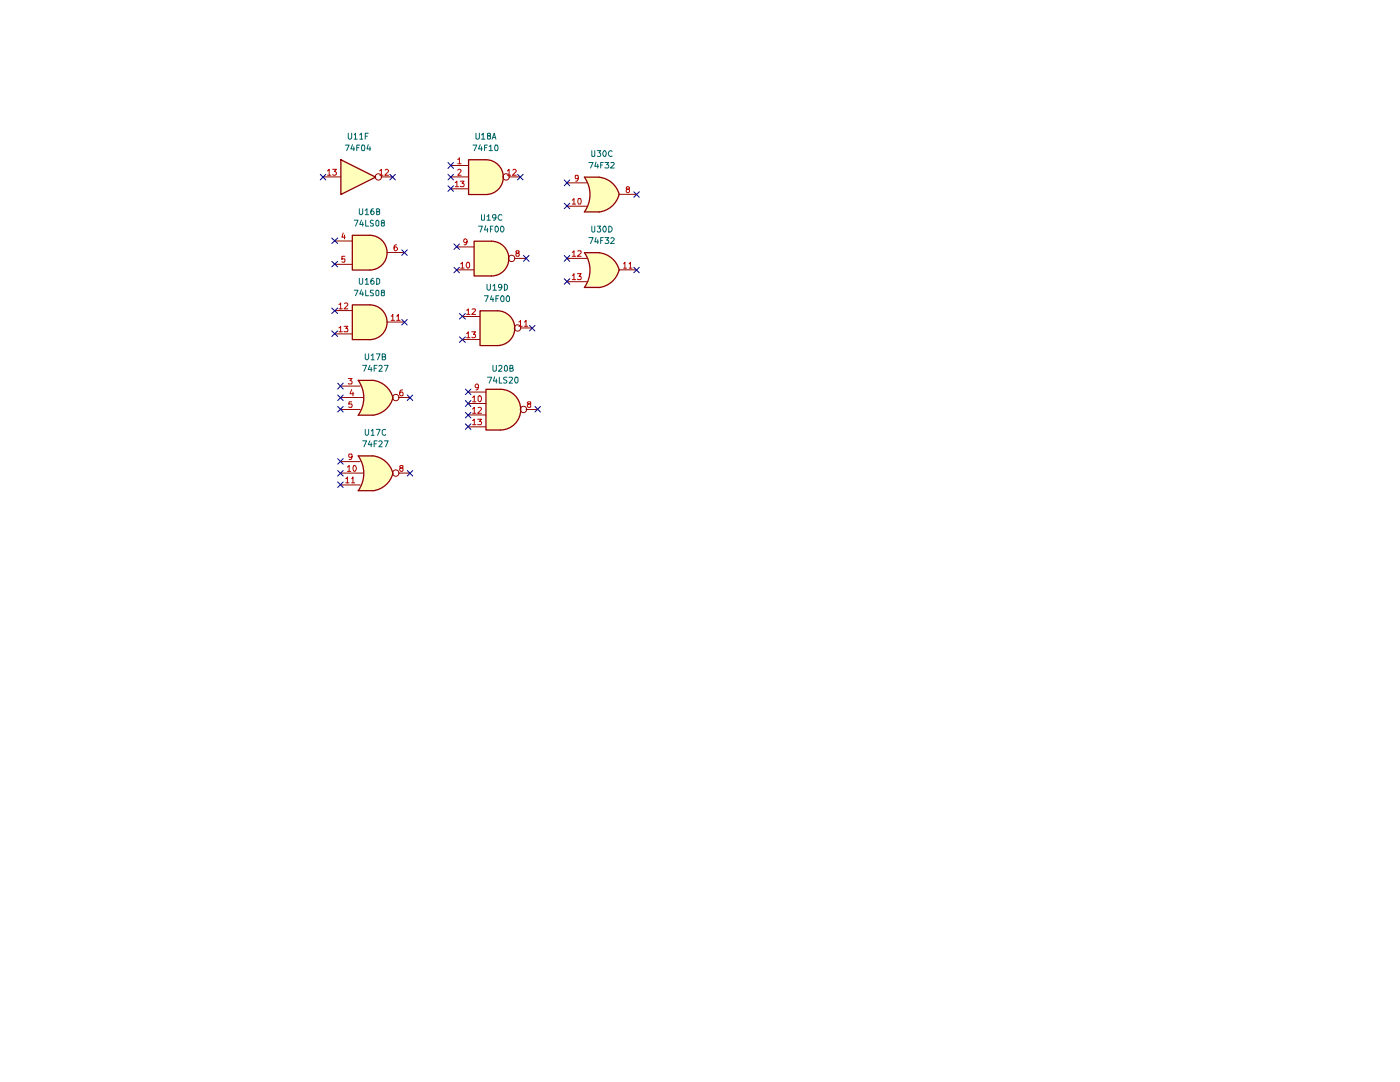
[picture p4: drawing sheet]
<svg xmlns="http://www.w3.org/2000/svg" width="279mm" height="216mm" viewBox="0 0 279 216" stroke-linecap="round" stroke-linejoin="round" font-family="sans-serif">
<g fill="#ffb">
<path d="M73.8 60.8a3.5 3.5 0 0 1 3.5 3.5 3.5 3.5 0 0 1-3.5 3.5z"/>
<path d="M70.3 60.8h3.5v7h-3.5z"/>
<path d="M73.9 78.2l4.5 1.2a4.7 4.7 0 0 1-4 3.5z"/>
<path d="M71.5 75.9h2.9v6.9h-2.9a6 6 0 0 0 0-6.9z"/>
<path d="M74.4 75.9a4.7 4.7 0 0 1 4 3.5l-4.5 1.2z"/>
<path d="M97 31.9a3.5 3.5 0 0 1 3.5 3.4 3.5 3.5 0 0 1-3.5 3.5z"/>
<path d="M93.5 31.9h3.5v6.9h-3.5z"/>
<path d="M98.1 48.1a3.5 3.5 0 0 1 3.5 3.5 3.5 3.5 0 0 1-3.5 3.5z"/>
<path d="M94.6 48.1h3.5v7h-3.5z"/>
<path d="M73.9 93.3l4.5 1.2a4.7 4.7 0 0 1-4 3.4z"/>
<path d="M71.5 91h2.9v6.9h-2.9a6 6 0 0 0 0-6.9z"/>
<path d="M74.4 91a4.7 4.7 0 0 1 4 3.4l-4.5 1.2z"/>
<path d="M99.3 62a3.5 3.5 0 0 1 3.4 3.5 3.5 3.5 0 0 1-3.4 3.5z"/>
<path d="M95.8 62h3.5v7h-3.5z"/>
<path d="M99.9 77.7a4.1 4.1 0 0 1 4 4 4.1 4.1 0 0 1-4 4.1z"/>
<path d="M97 77.7h2.9v8.1h-2.9z"/>
<path d="M68 31.9l7 3.4-7 3.5z"/>
<path d="M73.8 46.9a3.5 3.5 0 0 1 3.5 3.5 3.5 3.5 0 0 1-3.5 3.5z"/>
<path d="M70.3 46.9h3.5v7h-3.5z"/>
<path d="M119 37.6l4.5 1.3a4.7 4.7 0 0 1-4 3.4z"/>
<path d="M116.6 35.3h3v7h-3a6 6 0 0 0 0-7z"/>
<path d="M119.6 35.4a4.7 4.7 0 0 1 4 3.4l-4.5 1.2z"/>
<path d="M119 52.7l4.5 1.2a4.7 4.7 0 0 1-4 3.5z"/>
<path d="M116.6 50.4h3v7h-3a6 6 0 0 0 0-7z"/>
<path d="M119.6 50.4a4.7 4.7 0 0 1 4 3.5l-4.5 1.2z"/>
</g>
<g fill="none" stroke="#910000" stroke-width=".25">
<path d="M68 31.9l7 3.4-7 3.5zM93.5 31.9h3.5a3.5 3.5 0 0 1 3.5 3.4 3.5 3.5 0 0 1-3.5 3.5h-3.5zM116.6 35.3h3M116.6 35.4a5.9 5.9 0 0 1 0 6.9M119.6 35.4a4.7 4.7 0 0 1 4 3.4M123.5 38.9a4.7 4.7 0 0 1-4 3.4M70.3 46.9h3.5a3.5 3.5 0 0 1 3.5 3.5 3.5 3.5 0 0 1-3.5 3.5h-3.5zM94.6 48.1h3.5a3.5 3.5 0 0 1 3.5 3.5 3.5 3.5 0 0 1-3.5 3.5h-3.5zM116.6 42.3h3M116.6 57.4h3M116.6 50.4h3M116.6 50.4a5.9 5.9 0 0 1 0 6.9"/>
<path d="M119.6 50.4a4.7 4.7 0 0 1 4 3.5M123.5 53.9a4.7 4.7 0 0 1-4 3.5M70.3 60.8h3.5a3.5 3.5 0 0 1 3.5 3.5 3.5 3.5 0 0 1-3.5 3.5h-3.5zM78.4 79.4a4.7 4.7 0 0 1-4 3.5M78.4 79.4a4.6 4.6 0 0 0-4-3.5h-2.9a6 6 0 0 1 0 7M95.8 62h3.5a3.5 3.5 0 0 1 3.4 3.5 3.5 3.5 0 0 1-3.4 3.5h-3.5zM97 77.7h2.9a4.1 4.1 0 0 1 4 4 4.1 4.1 0 0 1-4 4.1h-2.9zM71.5 82.8h2.9M71.5 97.9h2.9M78.4 94.5a4.7 4.7 0 0 1-4 3.4M78.4 94.4a4.6 4.6 0 0 0-4-3.4l-2.9-.1a6 6 0 0 1 0 7"/>
</g>
<g fill="none" stroke="#910000" stroke-width=".2">
<path d="M64.5 35.3h3.5M76 35.3h2.4M90 33h3.5M90 35.3h3.5M90 37.7h3.5M101.5 35.3h2.4M113.1 36.5h4M123.5 38.8h3.5M66.8 48.1h3.5M66.8 52.7h3.5M77.2 50.4h3.5M91.1 53.8h3.5"/>
<path d="M91.1 49.3h3.5M102.7 51.6h2.3M113.1 51.6h4M113.1 41.1h4M113.1 56.2h4M123.5 53.8h3.5M66.8 62h3.5M66.8 66.6h3.5M68 77h3.9M68 79.3h4.5M77.2 64.3h3.5M79.5 79.3h2.4"/>
<path d="M92.3 63.2h3.5M92.3 67.7h3.5M93.5 78.2h3.4M103.9 65.4h2.3M68 81.7h3.9M68 94.4h4.5M68 96.8h3.9M68 92.1h3.9M79.5 94.4h2.4M93.5 80.5h3.4M93.5 82.8h3.4M93.5 85.2h3.4"/>
<path d="M105 81.7h2.4"/>
<circle cx="75.5" cy="35.3" r=".64"/>
<circle cx="101" cy="35.3" r=".64"/>
<circle cx="102.1" cy="51.6" r=".64"/>
<circle cx="79" cy="79.3" r=".64"/>
<circle cx="103.3" cy="65.4" r=".64"/>
<circle cx="79" cy="94.4" r=".64"/>
<circle cx="104.5" cy="81.7" r=".64"/>
</g>
<g fill="none" stroke="#b90000" stroke-width=".2">
<path d="M65.4 34.1l.3-.3v1.2M65.4 35h.6M66.4 33.8h.7l-.4 .4 .4 .3v.4h-.7M75.8 34.1l.3-.3v1.2M75.8 35h.7M76.9 33.9l.4-.1 .3 .3-.8 .9h.8M90.8 36.4l.4-.3v1.2M90.8 37.3h.7M91.4 31.8l.3-.3v1.2M91.4 33.9l.4-.1 .2 .2-.6 1h.6M91.4 32.7h.6M91.9 36.1h.7l-.4 .5 .4 .1v.4l-.1 .2-.6-.1"/>
<path d="M101.3 34.1l.3-.3v1.2M101.3 35h.6M102.4 33.9l.4-.1 .2 .3-.7 .9h.7M114.2 40l.4-.4v1.1M115.4 39.7l.1-.1a.6 .6 0 0 1 .6 .4 .6 .6 0 0 1-.3 .7l-.4-.1zM115.4 35.5l-.1 .1h-.4l-.1-.6h.6v.8l-.3 .3h-.2M125.2 37.8l-.2-.2a.34 .34 0 0 1 .3-.4 .34 .34 0 0 1 .3 .4l-.2 .2a.36 .36 0 0 0-.4 .4 .36 .36 0 0 0 .5 .2 .36 .36 0 0 0 .1-.6h-.2M68.5 46.5l-.3 .8h.7M68.7 46.9v.8M68.8 51.1h-.6v.6h.6v.5h-.6M79.2 48.8l-.5 .3v.8l.4 .1 .2-.2v-.3l-.2-.2h-.3l-.1 .2M91.9 52.7l.4-.4v1.2"/>
<path d="M91.9 53.5h.7M93.2 52.4l.3-.1 .2 .3v.7l-.2 .2-.3-.1-.2-.3zM93.2 48.2l-.2 .2-.4-.1-.1-.1 .1-.5h.4a.72 .72 0 0 1-.1 1.1h-.3M103.2 50.5l-.2-.2v-.3h.5v.5h-.5v.2v.4h.5l.1-.4-.2-.2M114.2 50.4l.4-.4v1.1M114.2 54.9l.4-.3v1.2M114.2 40.7h.7M114.2 51.1h.7M114.2 55.8h.7M115.2 54.6h.8l-.4 .5h.3v.7l-.7-.1M115.3 50.1l.6-.1 .1 .4-.8 .7h.8M124.5 52.7l.2-.4v1.2"/>
<path d="M124.5 53.5h.5M125.6 52.7l.2-.4v1.2M125.6 53.5h.6M67.6 60.8l.4-.4v1.2M67.6 65.4l.4-.3v1.1M67.6 61.6h.7M67.6 66.2h.7M68.7 65.1h.7l-.4 .4h.3v.7l-.6-.1M68.7 60.5l.5-.1 .2 .4-.7 .8h.7M69.5 75.5h.8l-.5 .4 .4 .1v.6l-.7-.1M70.2 77.7l-.4 .9h.8M70.4 78.2v.8"/>
<path d="M78.1 63.1h.1l.2-.4v1.2M78.1 63.9h.6M79.2 63.1h.1l.2-.4v1.2M79.2 63.9h.6M80.3 77.8h-.2a.73 .73 0 0 0-.1 1.2l.4-.1v-.5l-.4-.2-.2 .3M93.1 61.9l.4-.3v1.1M93.1 66.5l.4-.3v1.2M93.1 62.7h.7M93.1 67.4h.7M94.1 66.2h.8l-.4 .5h.3v.6h-.7M94.2 61.7l.6-.1 .1 .3-.8 .8h.8M94.3 79.3l.4-.3v1.2"/>
<path d="M95.4 79.2l.2-.2a.6 .6 0 0 1 .6 .4 .6 .6 0 0 1-.3 .7l-.2 .1-.3-.3zM95.5 77.1l-.3 .3-.3-.1-.1-.4 .4-.3a.73 .73 0 0 1 0 1.2h-.2M103.5 64.3l.4-.4v1.2M103.5 65.1h.7M104.6 64.3l.4-.4v1.2M104.6 65.1h.7M69 95.5h.2l.1-.3v1.1M69 96.3h.7M69.3 93.2l.4-.3v1.2M69.3 94.1h.7M70.2 80.2h-.5l-.1 .5 .6-.1v.7l-.6-.1M70.2 95.5l.2-.3v1.1"/>
<path d="M70.2 96.3h.6M70.3 91.1l-.3 .2-.3-.1v-.6h.5l.1 .2-.2 .8-.4 .1M70.5 93l.2-.1a.62 .62 0 0 1 .4 .6 .62 .62 0 0 1-.4 .6l-.3-.5zM80 93.4l-.2-.3v-.1h.6v.3l-.6 .3v.2l.2 .3 .4-.2v-.4l-.1-.1M94.3 81.6l.4-.3v1.2M94.3 83.9l.4-.3v1.1M94.3 80.2h.7M94.3 82.5h.7M94.3 84.7h.7M95.3 83.6h.8l-.4 .5 .4 .1v.4l-.2 .1h-.6M95.4 81.4l.4-.1 .3 .3-.8 .9h.8M105.5 80.6l-.3-.2 .2-.2 .5 .1-.1 .3h-.3l-.3 .3 .2 .4 .5-.1v-.4l-.2-.2"/>
</g>
<g fill="none" stroke="#00008a" stroke-width=".2">
<path d="M63.9 34.8l1.1 1.1M65 34.8l-1.1 1.1M77.8 34.8l1.1 1.1M78.9 34.8l-1.1 1.1M89.4 37.1l1.1 1.1M89.4 34.8l1.1 1.1M89.4 32.4l1.1 1.2M90.5 37.1l-1.1 1.1M90.5 34.8l-1.1 1.1M90.5 32.4l-1.1 1.2M103.3 34.8l1.1 1.1M104.4 34.8l-1.1 1.1"/>
<path d="M112.6 35.9l1.1 1.2M113.7 35.9l-1.1 1.2M126.5 38.3l1.1 1.1M127.6 38.3l-1.1 1.1M66.2 47.5l1.2 1.1M66.2 52.2l1.2 1.1M67.4 47.5l-1.2 1.1M67.4 52.2l-1.2 1.1M80.2 49.9l1.1 1.1M81.3 49.9l-1.1 1.1M90.6 48.7l1.1 1.1M90.6 53.3l1.1 1.1"/>
<path d="M91.7 48.7l-1.1 1.1M91.7 53.3l-1.1 1.1M104.5 51l1.1 1.2M105.6 51l-1.1 1.2M112.6 51l1.1 1.2M112.6 40.6l1.1 1.1M112.6 55.6l1.1 1.1M113.7 51l-1.1 1.2M113.7 40.6l-1.1 1.1M113.7 55.6l-1.1 1.1M126.5 53.3l1.1 1.1M127.6 53.3l-1.1 1.1"/>
<path d="M66.2 61.5l1.2 1.1M66.2 66l1.2 1.1M67.4 61.5l-1.2 1.1M67.4 78.8l1.1 1.1M67.4 76.5l1.1 1.1M67.4 66l-1.2 1.1M68.5 78.8l-1.1 1.1M68.5 76.5l-1.1 1.1M80.2 63.8l1.1 1.1M81.3 63.8l-1.1 1.1M81.3 78.8l1.1 1.1M82.4 78.8l-1.1 1.1"/>
<path d="M91.7 62.6l1.2 1.1M91.7 67.2l1.2 1.1M92.9 62.6l-1.2 1.1M92.9 67.2l-1.2 1.1M92.9 79.9l1.1 1.2M92.9 77.6l1.1 1.1M94 79.9l-1.1 1.2M94 77.6l-1.1 1.1M105.7 64.9l1.1 1.1M106.8 64.9l-1.1 1.1M67.4 81.1l1.1 1.1M67.4 93.9l1.1 1.1"/>
<path d="M67.4 91.5l1.1 1.1M67.4 96.2l1.1 1.1M68.5 81.1l-1.1 1.1M68.5 93.9l-1.1 1.1M68.5 91.5l-1.1 1.1M68.5 96.2l-1.1 1.1M81.3 93.9l1.1 1.1M82.4 93.9l-1.1 1.1M92.9 84.6l1.1 1.1M92.9 82.3l1.1 1.1M94 82.3l-1.1 1.1M94 84.6l-1.1 1.1"/>
<path d="M106.8 81.1l1.1 1.1M107.9 81.1l-1.1 1.1"/>
</g>
<g fill="none" stroke="#006665" stroke-width=".2">
<path d="M68.9 29h.8l-.5 1.1M69.5 26.6v.9l.2 .3h.2l.3-.3v-.9M70.4 28.9l-.4 .8h.8M70.6 29.3v.8M70.7 26.9l.2-.3v1.2M70.7 27.8h.6M71.2 29.5h.4M71.8 29h-.6v1.1M71.8 26.9l.3-.3v1.2M71.8 27.8h.6M72.2 29h.1a.6 .6 0 0 1 .6 .4 .6 .6 0 0 1-.3 .7l-.4-.1zM72.9 27.2h.4"/>
<path d="M73.5 28.9l-.3 .8h.8M73.5 26.6h-.6v1.2M73.8 29.3v.8M94.4 29h.8l-.5 1.1M95 26.6v1.1l.2 .1h.2l.3-.3v-.9M95.8 28.9l-.3 .8h.8M96.1 26.9l.3-.3v1.2M96.1 29.3v.8M96.1 27.8h.7M96.7 29.5h.4M97.3 29h-.6v1.1M97.4 27.1l-.1-.1v-.3h.6v.3l-.6 .2v.5l.1 .1 .5-.1v-.5l-.2-.1"/>
<path d="M97.6 29.2l.4-.2v1.1M97.6 30.1h.7M98.2 27.8l.4-1.2 .4 1.2M98.4 27.4h.5M98.8 29h.1a.6 .6 0 0 1 .6 .4 .6 .6 0 0 1-.3 .7l-.4-.1zM117.5 32.4h.9l-.5 1.1M118.1 30.1v1.1h.2h.4v-1.1M119 32.3l-.3 .9h.8M119.2 30.1h.7l-.4 .4 .4 .2-.1 .5h-.6M119.3 32.8v.7M119.9 32.9h.3M120.4 32.4h-.5v1.1"/>
<path d="M120.5 30.1h.1a.67 .67 0 0 1 0 1.1 .72 .72 0 0 1-.1-1.1zM120.7 32.4h.8l-.4 .4 .4 .2v.4l-.2 .1-.6-.1M121.9 32.5l.5-.1 .2 .3-.8 .8h.8M122.2 30.2a.55 .55 0 0 0-.8 .4 .55 .55 0 0 0 .5 .6h.3M70.7 57.9h.8l-.6 1.1M70.7 43.9h.8l-.6 1.2M71.7 55.5v1a.35 .35 0 0 0 .3 .2 .35 .35 0 0 0 .4-.2v-1M71.7 41.7v.9l.3 .2h.3l.1-.2v-.9M72.1 57.8l-.3 .9h.8M72.1 43.9l-.3 .9h.8M72.4 44.4v.7M72.4 58.2v.8"/>
<path d="M72.9 55.9l.3-.4v1.2M72.9 42l.3-.3v1.1M72.9 56.7h.7M72.9 42.8h.7M73 57.9v1.1h.6M73 43.9v1.2h.6M74.5 57.9l-.6 .1v.3l.6 .3-.1 .4h-.5M74.5 44l-.4-.1-.2 .2v.3l.6 .3v.3h-.6M74.5 55.5h-.2a.73 .73 0 0 0-.1 1.2l.4-.1 .1-.4-.3-.2h-.3l-.1 .2M74.5 41.7h-.2a.73 .73 0 0 0-.1 1.1l.5-.2v-.3l-.3-.2-.3 .1-.1 .1M75 58.1l.2-.2 .4 .2v.7l-.2 .2-.4-.2zM75.2 55.5h.2l.4 .3v.7l-.4 .2h-.2z"/>
<path d="M75.2 42.2h.3l.3-.2-.1-.3h-.5v1.1h.4l.2-.1v-.4l-.3-.1M75.3 43.9l.3 .3v.7l-.2 .2-.4-.2v-.7zM76.3 58.3l-.2-.1v-.2l.5-.1 .1 .3-.6 .3 .1 .5 .5-.1v-.4l-.2-.2M76.3 44.4h-.2v-.3l.4-.2 .2 .5-.6 .2v.4l.2 .1 .4-.1v-.4l-.2-.2M95.5 45.1h.8l-.5 1.2M96.1 42.8l.1 1.1h.5v-1.1M96.7 59h.7l-.5 1.2M96.9 45l-.2 .9h.7M97.2 43.2l.3-.4v1.1M97.2 56.7v1l.2 .2 .4-.1 .1-.1v-1M97.2 43.9h.7M97.3 45.5v.8"/>
<path d="M97.9 45.7h.3M98.1 59l-.2 .8h.6M98.4 45.1h-.5v1.2M98.4 57.1l.3-.4v1.2M98.4 59.4v.8M98.4 57.9h.7M98.9 45.2l.2-.1a.62 .62 0 0 1 .4 .6 .62 .62 0 0 1-.4 .6l-.3-.2zM99 43.3l-.1 .2h-.4l-.2-.2v-.3l.2-.2h.4l.1 .2-.2 .9h-.3M99 59.6h.4M99.6 59h-.6v1.2M100 45.2l.2-.1a.62 .62 0 0 1 .4 .6 .62 .62 0 0 1-.4 .6l-.3-.2zM100.1 59.1l.2-.1 .3 .3v.6l-.4 .3a.72 .72 0 0 1-.1-1.1z"/>
<path d="M100.2 42.9l-.6-.1-.2 .5 .2 .6h.6M100.2 57.2l-.2 .2h-.4l-.1-.2 .1-.4h.5a.72 .72 0 0 1-.5 1.1M100.7 56.7h.2l.4 .3v.6l-.4 .3h-.2zM101.2 59.1l.2-.1 .3 .3v.6l-.4 .3a.72 .72 0 0 1-.1-1.1zM117.5 47.4h.9l-.5 1.2M118.1 45.1v1l.2 .2 .4-.2v-1M119 47.4l-.3 .9h.8M119.2 45.1h.7l-.4 .4 .3 .1a.42 .42 0 0 1 0 .6 .42 .42 0 0 1-.6 0v-.1M119.3 47.8v.8M119.9 48h.3M120.4 47.4h-.5v1.2M120.5 45.2l.1-.1a.67 .67 0 0 1 0 1.2l-.3-.4z"/>
<path d="M120.7 47.4h.8l-.4 .5 .4 .2v.3l-.3 .2-.5-.1M121.5 45.1a.6 .6 0 0 1 .7 .6 .6 .6 0 0 1-.7 .6zM121.9 47.6l.4-.2 .3 .3-.8 .9h.8M72.4 72.9h.7l-.5 1.2M72.9 70.6v.9l.2 .3 .5-.3v-.9M73.8 72.9l-.3 .8h.7M74.1 70.9l.3-.3v1.2M74.1 73.3v.8M74.1 71.8h.6M74.7 73.5h.4M75.1 70.6h.8l-.5 1.2M75.3 72.9h-.6v1.2"/>
<path d="M75.6 73.1l.4-.2 .3 .2-.7 1h.7M76.3 71.2h.4l.3-.3-.1-.2-.6-.1v1.2h.5l.2-.2v-.3l-.3-.1M76.7 72.9h.8l-.5 1.2M97.3 75.3h.8l-.5 1.2M98.4 72.9v1l.1 .2 .6-.2v-1M98.7 75.2l-.2 .8h.7M99.1 75.6v.9M99.6 73.1l.4-.2 .2 .2v.3l-.7 .7h.7M99.6 75.3v1.2h.6M100.9 72.9l.4 .2v.8l-.3 .2-.3-.2v-.8zM101.2 75.3h-.5l-.2 .1 .2 .4 .4 .1v.5h-.6M101.6 75.4l.6-.1 .1 .1-.1 .4-.6 .7h.7"/>
<path d="M101.8 73.5l.6-.1v-.3l-.2-.2h-.4v1.2h.4l.2-.2v-.3l-.2-.1M102.9 75.3h.3l.2 .1v.8l-.3 .3a.71 .71 0 0 1-.2-1.2zM72.4 88h.7l-.5 1.2M72.9 85.7v.9l.2 .3 .5-.3v-.9M73.8 88l-.3 .7h.7M74.1 86l.3-.3v1.2M74.1 88.4v.8M74.1 86.9h.6M74.7 88.6h.4M75.1 85.7h.8l-.5 1.2M75.3 88h-.6v1.2M75.6 88.1l.4-.1 .3 .2-.7 1h.7"/>
<path d="M76.7 88h.8l-.5 1.2M77 85.8a.45 .45 0 0 0-.7 .1l.1 .8 .2 .2 .4-.2"/>
</g>
</svg>
